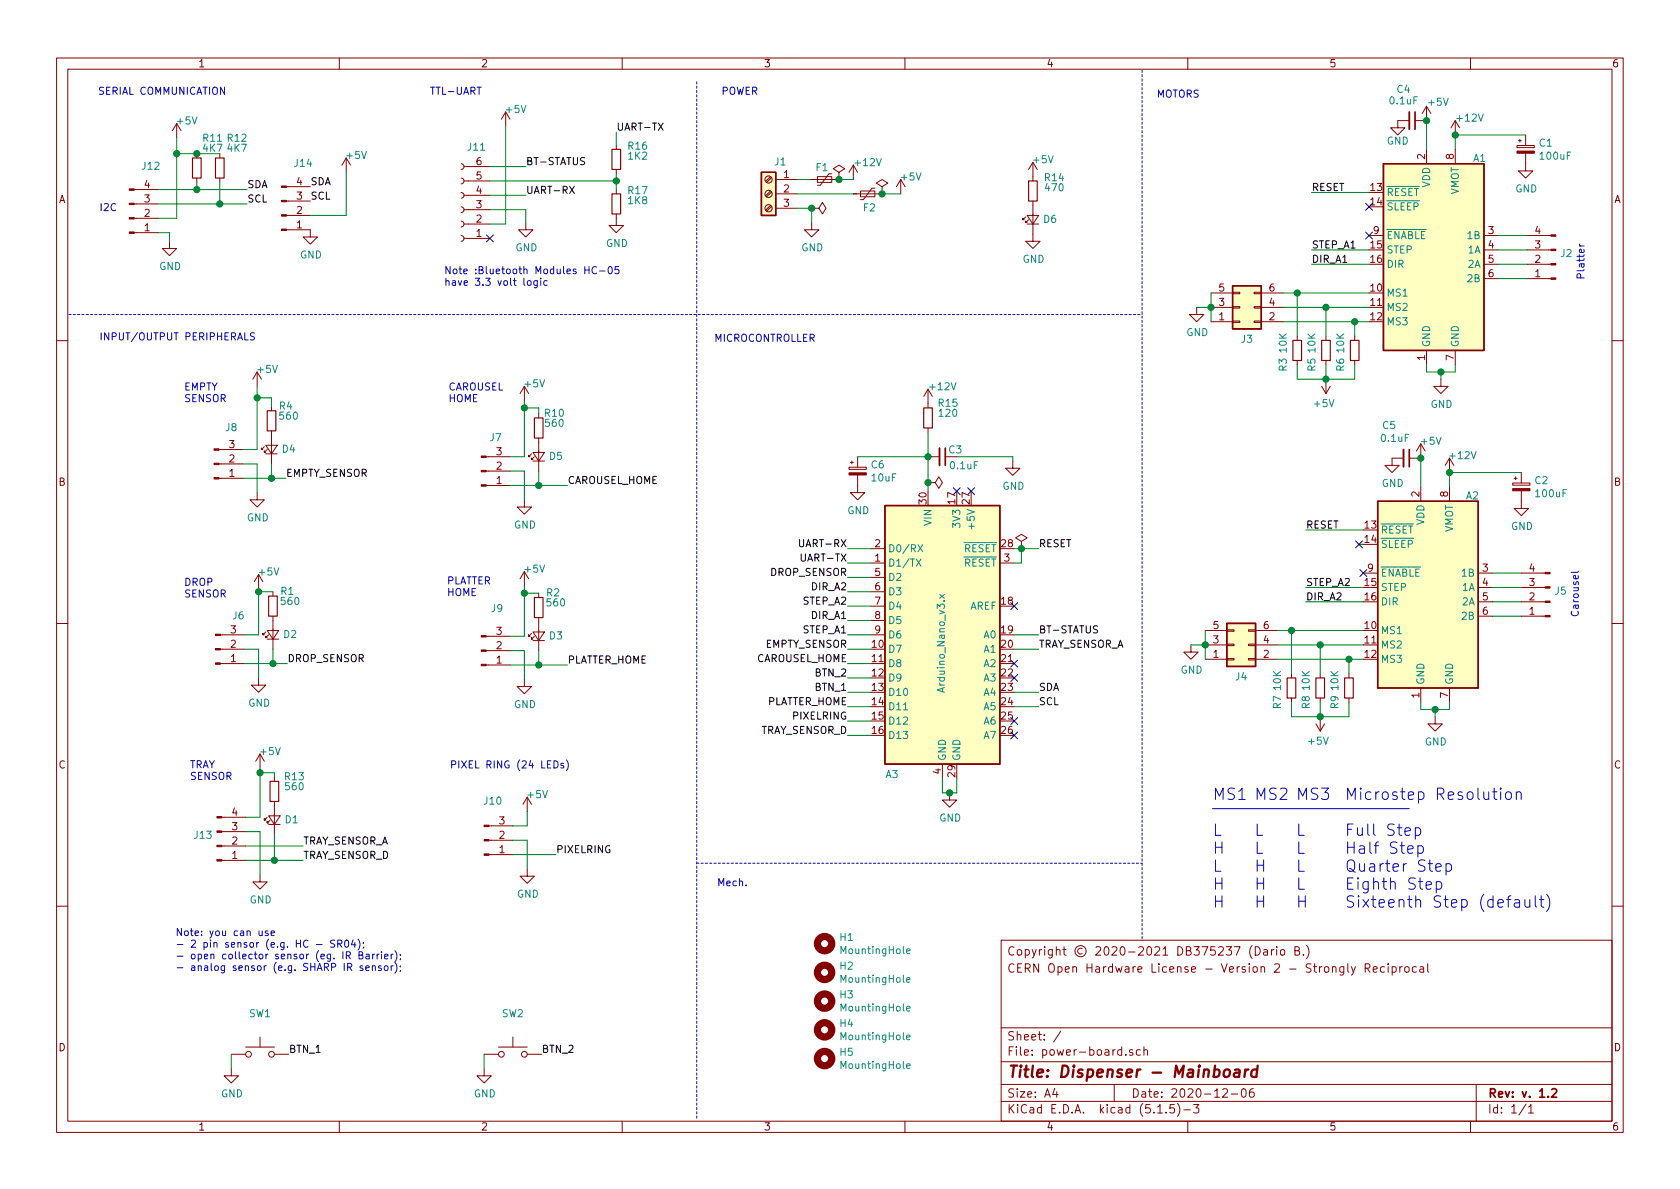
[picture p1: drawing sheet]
<svg xmlns="http://www.w3.org/2000/svg" width="297mm" height="210mm" viewBox="0 0 297 210" stroke-linecap="round" stroke-linejoin="round" font-family="sans-serif">
<defs><g id="words">
<g font-size="2.8" fill="#0000c2">
<text x="214.4" y="141.5">MS1 MS2 MS3</text>
<text x="237.7" y="141.5">Microstep Resolution</text>
<text x="214.4" y="147.8">L</text>
<text x="221.7" y="147.8">L</text>
<text x="229.1" y="147.8">L</text>
<text x="237.7" y="147.8">Full Step</text>
<text x="214.4" y="151">H</text>
<text x="214.4" y="154.2">L</text>
<text x="221.7" y="151">L</text>
<text x="221.7" y="154.2">H</text>
<text x="229.1" y="151">L</text>
<text x="229.1" y="154.2">L</text>
<text x="237.7" y="151">Half Step</text>
<text x="237.7" y="154.2">Quarter Step</text>
<text x="214.4" y="157.3">H</text>
<text x="214.4" y="160.5">H</text>
<text x="221.7" y="157.3">H</text>
<text x="221.7" y="160.5">H</text>
<text x="229.1" y="157.3">L</text>
<text x="229.1" y="160.5">H</text>
<text x="237.7" y="157.3">Eighth Step</text>
<text x="237.7" y="160.5">Sixteenth Step (default)</text>
</g>
<text font-size="2.8" fill="#840000" x="178" y="190.5">Title: Dispenser - Mainboard</text>
<g font-size="2.1" fill="#840000">
<text x="178" y="172">CERN Open Hardware License - Version 2 - Strongly Reciprocal</text>
<text x="178" y="169">Copyright © 2020-2021 DB375237 (Dario B.)</text>
<text x="178" y="184">Sheet: /</text>
<text x="178" y="186.7">File: power-board.sch</text>
<text x="178" y="196.9">KiCad E.D.A. kicad (5.1.5)-3</text>
<text x="178" y="194.1">Size: A4</text>
<text x="200" y="194.1">Date: 2020-12-06</text>
<text x="263" y="194.1">Rev: v. 1.2</text>
<text x="263" y="196.9">Id: 1/1</text>
</g>
<g font-size="1.8" fill="#840000">
<text x="35" y="11.9">1</text>
<text x="85" y="11.9">2</text>
<text x="135" y="11.9">3</text>
<text x="185" y="11.9">4</text>
<text x="235" y="11.9">5</text>
<text x="285" y="11.9">6</text>
<text x="84.2" y="29.2">6</text>
<text x="252" y="28.2" transform="rotate(-90 252 28.2)">2</text>
<text x="257" y="28.2" transform="rotate(-90 257 28.2)">8</text>
<text x="10.4" y="35.9">A</text>
<text x="25.6" y="35.8">3</text>
<text x="25.6" y="33.3">4</text>
<text x="52.5" y="35.3">3</text>
<text x="52.5" y="32.8">4</text>
<text x="84.2" y="34.3">4</text>
<text x="84.2" y="31.7">5</text>
<text x="138.6" y="31.5">1</text>
<text x="138.6" y="34">2</text>
<text x="242.4" y="33.8">13</text>
<text x="285.4" y="35.9">A</text>
<text x="25.6" y="40.9">1</text>
<text x="25.6" y="38.3">2</text>
<text x="52.5" y="40.4">1</text>
<text x="52.5" y="37.8">2</text>
<text x="84.2" y="41.9">1</text>
<text x="84.2" y="39.4">2</text>
<text x="84.2" y="36.8">3</text>
<text x="138.6" y="36.6">3</text>
<text x="242.4" y="36.3">14</text>
<text x="242.8" y="41.4">9</text>
<text x="263.2" y="41.4">3</text>
<text x="271.4" y="41.4">4</text>
<text x="242.4" y="43.9">15</text>
<text x="242.4" y="46.5">16</text>
<text x="263.2" y="43.9">4</text>
<text x="263.2" y="46.5">5</text>
<text x="271.4" y="46.5">2</text>
<text x="271.4" y="43.9">3</text>
<text x="215.5" y="51.6">5</text>
<text x="224.4" y="51.6">6</text>
<text x="242.4" y="51.6">10</text>
<text x="263.2" y="49">6</text>
<text x="271.4" y="49">1</text>
<text x="215.5" y="56.6">1</text>
<text x="215.5" y="54.1">3</text>
<text x="224.4" y="56.6">2</text>
<text x="224.4" y="54.1">4</text>
<text x="242.4" y="54.1">11</text>
<text x="242.4" y="56.6">12</text>
<text x="252" y="63.7" transform="rotate(-90 252 63.7)">1</text>
<text x="257" y="63.7" transform="rotate(-90 257 63.7)">7</text>
<text x="40.5" y="81.8">2</text>
<text x="40.5" y="79.2">3</text>
<text x="87.8" y="83.1">2</text>
<text x="87.8" y="80.5">3</text>
<text x="10.4" y="85.9">B</text>
<text x="40.5" y="84.3">1</text>
<text x="87.8" y="85.6">1</text>
<text x="163.8" y="89.1" transform="rotate(-90 163.8 89.1)">30</text>
<text x="168.9" y="89.1" transform="rotate(-90 168.9 89.1)">17</text>
<text x="171.4" y="89.1" transform="rotate(-90 171.4 89.1)">27</text>
<text x="251" y="87.9" transform="rotate(-90 251 87.9)">2</text>
<text x="256" y="87.9" transform="rotate(-90 256 87.9)">8</text>
<text x="285.4" y="85.9">B</text>
<text x="241.4" y="93.5">13</text>
<text x="154.7" y="99.3">1</text>
<text x="154.7" y="96.8">2</text>
<text x="154.7" y="101.8">5</text>
<text x="177.1" y="96.8">28</text>
<text x="177.6" y="99.3">3</text>
<text x="241.4" y="96">14</text>
<text x="241.8" y="101.1">9</text>
<text x="262.2" y="101.1">3</text>
<text x="270.4" y="101.1">4</text>
<text x="154.7" y="104.4">6</text>
<text x="154.7" y="106.9">7</text>
<text x="177.1" y="106.9">18</text>
<text x="241.4" y="103.6">15</text>
<text x="241.4" y="106.2">16</text>
<text x="262.2" y="103.6">4</text>
<text x="262.2" y="106.2">5</text>
<text x="270.4" y="106.2">2</text>
<text x="270.4" y="103.6">3</text>
<text x="40.8" y="112">3</text>
<text x="87.8" y="112.3">3</text>
<text x="154.7" y="109.5">8</text>
<text x="154.7" y="112">9</text>
<text x="177.1" y="112">19</text>
<text x="214.5" y="113.8">3</text>
<text x="214.5" y="111.2">5</text>
<text x="223.4" y="113.8">4</text>
<text x="223.4" y="111.2">6</text>
<text x="241.4" y="111.2">10</text>
<text x="241.4" y="113.8">11</text>
<text x="262.2" y="108.7">6</text>
<text x="270.4" y="108.7">1</text>
<text x="40.8" y="117.1">1</text>
<text x="40.8" y="114.5">2</text>
<text x="87.8" y="117.3">1</text>
<text x="87.8" y="114.8">2</text>
<text x="154.2" y="114.5">10</text>
<text x="154.2" y="117.1">11</text>
<text x="154.2" y="119.6">12</text>
<text x="177.1" y="114.5">20</text>
<text x="177.1" y="117.1">21</text>
<text x="177.1" y="119.6">22</text>
<text x="214.5" y="116.3">1</text>
<text x="223.4" y="116.3">2</text>
<text x="241.4" y="116.3">12</text>
<text x="154.2" y="122.2">13</text>
<text x="154.2" y="124.7">14</text>
<text x="177.1" y="122.2">23</text>
<text x="177.1" y="124.7">24</text>
<text x="251" y="123.4" transform="rotate(-90 251 123.4)">1</text>
<text x="256" y="123.4" transform="rotate(-90 256 123.4)">7</text>
<text x="154.2" y="127.2">15</text>
<text x="154.2" y="129.8">16</text>
<text x="177.1" y="127.2">25</text>
<text x="177.1" y="129.8">26</text>
<text x="10.4" y="135.9">C</text>
<text x="166.4" y="136.9" transform="rotate(-90 166.4 136.9)">4</text>
<text x="168.9" y="137.4" transform="rotate(-90 168.9 137.4)">29</text>
<text x="285.4" y="135.9">C</text>
<text x="41" y="149.3">2</text>
<text x="41" y="146.8">3</text>
<text x="41" y="144.3">4</text>
<text x="88.3" y="148.3">2</text>
<text x="88.3" y="145.8">3</text>
<text x="41" y="151.9">1</text>
<text x="88.3" y="150.9">1</text>
<text x="10.4" y="185.9">D</text>
<text x="285.4" y="185.9">D</text>
<text x="35" y="199.9">1</text>
<text x="85" y="199.9">2</text>
<text x="135" y="199.9">3</text>
<text x="185" y="199.9">4</text>
<text x="235" y="199.9">5</text>
<text x="285" y="199.9">6</text>
</g>
<g font-size="1.8" fill="#0000c2">
<text x="17.3" y="16.8">SERIAL COMMUNICATION</text>
<text x="75.9" y="16.8">TTL-UART</text>
<text x="127.5" y="16.8">POWER</text>
<text x="204.5" y="17.3">MOTORS</text>
<text x="17.5" y="37.3">I2C</text>
<text x="78.5" y="48.5">Note :Bluetooth Modules HC-05</text>
<text x="78.5" y="50.5">have 3.3 volt logic</text>
<text x="280.2" y="49.5" transform="rotate(-90 280.2 49.5)">Platter</text>
<text x="17.5" y="60.2">INPUT/OUTPUT PERIPHERALS</text>
<text x="126.2" y="60.4">MICROCONTROLLER</text>
<text x="32.5" y="69.1">EMPTY</text>
<text x="32.5" y="71.1">SENSOR</text>
<text x="79.2" y="69.1">CAROUSEL</text>
<text x="79.2" y="71.1">HOME</text>
<text x="32.5" y="103.6">DROP</text>
<text x="32.5" y="105.7">SENSOR</text>
<text x="79" y="103.3">PLATTER</text>
<text x="79" y="105.4">HOME</text>
<text x="279.1" y="109.2" transform="rotate(-90 279.1 109.2)">Carousel</text>
<text x="33.5" y="135.9">TRAY</text>
<text x="33.5" y="137.9">SENSOR</text>
<text x="79.5" y="135.9">PIXEL RING (24 LEDs)</text>
<text x="126.7" y="156.7">Mech.</text>
<text x="31" y="165.5">Note: you can use</text>
<text x="31" y="167.6">- 2 pin sensor (e.g. HC - SR04);</text>
<text x="31" y="169.6">- open collector sensor (eg. IR Barrier);</text>
<text x="31" y="171.7">- analog sensor (e.g. SHARP IR sensor);</text>
</g>
<g font-size="1.8" fill="#008484">
<text x="247" y="16.4">C4</text>
<text x="31.4" y="22">+5V</text>
<text x="89.6" y="20">+5V</text>
<text x="245.8" y="18.5">0.1uF</text>
<text x="252.7" y="18.7">+5V</text>
<text x="257.8" y="21.5">+12V</text>
<text x="36" y="25.1">R11 R12</text>
<text x="36" y="26.8">4K7</text>
<text x="40.3" y="26.8">4K7</text>
<text x="52.1" y="29.5">J14</text>
<text x="61.4" y="28.1">+5V</text>
<text x="82.8" y="26.6">J11</text>
<text x="111.1" y="26.5">R16</text>
<text x="111.1" y="28.2">1K2</text>
<text x="137" y="29.3">J1</text>
<text x="151.3" y="29.4">+12V</text>
<text x="182.8" y="28.9">+5V</text>
<text x="245.2" y="25.6">GND</text>
<text x="260.5" y="28.6">A1</text>
<text x="272.2" y="25.9">C1</text>
<text x="272.4" y="28.2">100uF</text>
<text x="25.2" y="30">J12</text>
<text x="111.1" y="34.3">R17</text>
<text x="144.3" y="30.3">F1</text>
<text x="159.4" y="31.9">+5V</text>
<text x="184.8" y="32">R14</text>
<text x="184.9" y="33.8">470</text>
<text x="245.1" y="34.7">RESET</text>
<text x="252.9" y="33.2" transform="rotate(-90 252.9 33.2)">VDD</text>
<text x="257.9" y="34.6" transform="rotate(-90 257.9 34.6)">VMOT</text>
<text x="267.9" y="34">GND</text>
<text x="111.1" y="36.1">1K8</text>
<text x="152.7" y="37.4">F2</text>
<text x="184.6" y="39.4">D6</text>
<text x="245.1" y="37.2">SLEEP</text>
<text x="28.1" y="47.7">GND</text>
<text x="53" y="45.7">GND</text>
<text x="91.1" y="44.4">GND</text>
<text x="107.1" y="43.7">GND</text>
<text x="141.7" y="44.4">GND</text>
<text x="180.8" y="46.5">GND</text>
<text x="245.1" y="44.8">STEP</text>
<text x="245.1" y="47.4">DIR</text>
<text x="245.1" y="42.3">ENABLE</text>
<text x="259.6" y="42.3">1B</text>
<text x="259.6" y="44.8">1A</text>
<text x="259.6" y="47.4">2A</text>
<text x="276" y="45.5">J2</text>
<text x="245.1" y="52.4">MS1</text>
<text x="259.6" y="49.9">2B</text>
<text x="209.8" y="59.4">GND</text>
<text x="245.1" y="55">MS2</text>
<text x="245.1" y="57.5">MS3</text>
<text x="45.6" y="66">+5V</text>
<text x="219.5" y="60.6">J3</text>
<text x="227.5" y="65.6" transform="rotate(-90 227.5 65.6)">R3</text>
<text x="227.5" y="62.3" transform="rotate(-90 227.5 62.3)">10K</text>
<text x="232.6" y="65.6" transform="rotate(-90 232.6 65.6)">R5</text>
<text x="232.6" y="62.3" transform="rotate(-90 232.6 62.3)">10K</text>
<text x="237.7" y="65.6" transform="rotate(-90 237.7 65.6)">R6</text>
<text x="237.7" y="62.3" transform="rotate(-90 237.7 62.3)">10K</text>
<text x="252.9" y="61.5" transform="rotate(-90 252.9 61.5)">GND</text>
<text x="257.9" y="61.5" transform="rotate(-90 257.9 61.5)">GND</text>
<text x="92.9" y="68.5">+5V</text>
<text x="164.5" y="69">+12V</text>
<text x="166" y="71.9">R15</text>
<text x="39.9" y="76.2">J8</text>
<text x="49.4" y="72.4">R4</text>
<text x="49.6" y="74.2">560</text>
<text x="96.4" y="73.7">R10</text>
<text x="96.5" y="75.5">560</text>
<text x="166.1" y="73.7">120</text>
<text x="232.5" y="72">+5V</text>
<text x="244.5" y="75.9">C5</text>
<text x="252.9" y="72.1">GND</text>
<text x="49.9" y="80.1">D4</text>
<text x="86.7" y="78">J7</text>
<text x="97.2" y="81.3">D5</text>
<text x="154.1" y="82.8">C6</text>
<text x="167.8" y="80.2">C3</text>
<text x="168.1" y="83">0.1uF</text>
<text x="244.3" y="78.2">0.1uF</text>
<text x="251.4" y="78.7">+5V</text>
<text x="256.5" y="81.2">+12V</text>
<text x="154.2" y="85.1">10uF</text>
<text x="177.2" y="86.6">GND</text>
<text x="244.3" y="86.1">GND</text>
<text x="259.2" y="88.3">A2</text>
<text x="271.4" y="85.6">C2</text>
<text x="271.7" y="87.9">100uF</text>
<text x="43.6" y="92.2">GND</text>
<text x="90.9" y="93.5">GND</text>
<text x="149.8" y="90.9">GND</text>
<text x="164.7" y="92.9" transform="rotate(-90 164.7 92.9)">VIN</text>
<text x="169.8" y="93.1" transform="rotate(-90 169.8 93.1)">3V3</text>
<text x="172.3" y="93.1" transform="rotate(-90 172.3 93.1)">+5V</text>
<text x="244.1" y="94.4">RESET</text>
<text x="251.8" y="92.9" transform="rotate(-90 251.8 92.9)">VDD</text>
<text x="256.9" y="94.3" transform="rotate(-90 256.9 94.3)">VMOT</text>
<text x="267.2" y="93.7">GND</text>
<text x="45.9" y="101.8">+5V</text>
<text x="92.9" y="101.3">+5V</text>
<text x="157" y="100.2">D1/TX</text>
<text x="157" y="97.7">D0/RX</text>
<text x="170.4" y="97.7">RESET</text>
<text x="170.4" y="100.2">RESET</text>
<text x="244.1" y="96.9">SLEEP</text>
<text x="244.1" y="102">ENABLE</text>
<text x="258.6" y="102">1B</text>
<text x="49.7" y="105.2">R1</text>
<text x="49.8" y="107">560</text>
<text x="96.7" y="105.5">R2</text>
<text x="96.8" y="107.2">560</text>
<text x="157" y="102.7">D2</text>
<text x="157" y="105.3">D3</text>
<text x="157" y="107.8">D4</text>
<text x="171.4" y="107.8">AREF</text>
<text x="244.1" y="104.5">STEP</text>
<text x="244.1" y="107.1">DIR</text>
<text x="258.6" y="104.5">1A</text>
<text x="258.6" y="107.1">2A</text>
<text x="275" y="105.2">J5</text>
<text x="41.2" y="109.5">J6</text>
<text x="50.2" y="112.8">D2</text>
<text x="86.9" y="108.2">J9</text>
<text x="97.2" y="113.1">D3</text>
<text x="157" y="110.4">D5</text>
<text x="157" y="112.9">D6</text>
<text x="174" y="112.9">A0</text>
<text x="244.1" y="112.1">MS1</text>
<text x="258.6" y="109.6">2B</text>
<text x="157" y="115.4">D7</text>
<text x="157" y="118">D8</text>
<text x="174" y="115.4">A1</text>
<text x="174" y="118">A2</text>
<text x="208.7" y="119.1">GND</text>
<text x="244.1" y="114.7">MS2</text>
<text x="244.1" y="117.2">MS3</text>
<text x="43.9" y="125">GND</text>
<text x="90.9" y="125.2">GND</text>
<text x="157" y="120.5">D9</text>
<text x="157" y="123.1">D10</text>
<text x="157" y="125.6">D11</text>
<text x="167.1" y="122.1" transform="rotate(-90 167.1 122.1)">Arduino_Nano_v3.x</text>
<text x="174" y="120.5">A3</text>
<text x="174" y="123.1">A4</text>
<text x="174" y="125.6">A5</text>
<text x="218.5" y="120.3">J4</text>
<text x="226.5" y="125.3" transform="rotate(-90 226.5 125.3)">R7</text>
<text x="226.5" y="122" transform="rotate(-90 226.5 122)">10K</text>
<text x="231.6" y="125.3" transform="rotate(-90 231.6 125.3)">R8</text>
<text x="231.6" y="122" transform="rotate(-90 231.6 122)">10K</text>
<text x="236.7" y="125.3" transform="rotate(-90 236.7 125.3)">R9</text>
<text x="236.7" y="122" transform="rotate(-90 236.7 122)">10K</text>
<text x="251.8" y="121.2" transform="rotate(-90 251.8 121.2)">GND</text>
<text x="256.9" y="121.2" transform="rotate(-90 256.9 121.2)">GND</text>
<text x="157" y="128.1">D12</text>
<text x="157" y="130.7">D13</text>
<text x="174" y="128.1">A6</text>
<text x="174" y="130.7">A7</text>
<text x="231.4" y="131.7">+5V</text>
<text x="251.9" y="131.8">GND</text>
<text x="46.2" y="133.5">+5V</text>
<text x="50.4" y="138">R13</text>
<text x="156.6" y="137.6">A3</text>
<text x="167.3" y="134.6" transform="rotate(-90 167.3 134.6)">GND</text>
<text x="169.8" y="134.6" transform="rotate(-90 169.8 134.6)">GND</text>
<text x="50.6" y="139.7">560</text>
<text x="85.6" y="142.3">J10</text>
<text x="93.4" y="141.1">+5V</text>
<text x="34.4" y="148.3">J13</text>
<text x="50.4" y="145.6">D1</text>
<text x="166.1" y="145.3">GND</text>
<text x="44.1" y="159.8">GND</text>
<text x="91.4" y="158.7">GND</text>
<text x="148.6" y="166.4">H1</text>
<text x="148.6" y="171.5">H2</text>
<text x="148.9" y="168.7">MountingHole</text>
<text x="148.9" y="173.8">MountingHole</text>
<text x="44.1" y="179.9">SW1</text>
<text x="88.8" y="179.9">SW2</text>
<text x="148.6" y="176.5">H3</text>
<text x="148.9" y="178.9">MountingHole</text>
<text x="148.6" y="181.6">H4</text>
<text x="148.9" y="183.9">MountingHole</text>
<text x="148.6" y="186.7">H5</text>
<text x="148.9" y="189">MountingHole</text>
<text x="39.1" y="194.1">GND</text>
<text x="83.8" y="194.1">GND</text>
</g>
<g font-size="1.8">
<text x="109" y="23.1">UART-TX</text>
<text x="93" y="29.2">BT-STATUS</text>
<text x="43.7" y="35.8">SCL</text>
<text x="43.7" y="33.3">SDA</text>
<text x="54.9" y="32.8">SDA</text>
<text x="54.9" y="35.3">SCL</text>
<text x="93" y="34.3">UART-RX</text>
<text x="231.9" y="33.8">RESET</text>
<text x="231.9" y="43.9">STEP_A1</text>
<text x="231.9" y="46.5">DIR_A1</text>
<text x="50.5" y="84.3">EMPTY_SENSOR</text>
<text x="100.3" y="85.6">CAROUSEL_HOME</text>
<text x="230.9" y="93.5">RESET</text>
<text x="136.3" y="101.8">DROP_SENSOR</text>
<text x="141.9" y="96.8">UART-RX</text>
<text x="142.1" y="99.3">UART-TX</text>
<text x="183.6" y="96.8">RESET</text>
<text x="142" y="106.9">STEP_A2</text>
<text x="143.6" y="104.4">DIR_A2</text>
<text x="230.9" y="103.6">STEP_A2</text>
<text x="230.9" y="106.2">DIR_A2</text>
<text x="142" y="112">STEP_A1</text>
<text x="143.6" y="109.5">DIR_A1</text>
<text x="183.6" y="112">BT-STATUS</text>
<text x="50.8" y="117.1">DROP_SENSOR</text>
<text x="100.3" y="117.3">PLATTER_HOME</text>
<text x="133.7" y="117.1">CAROUSEL_HOME</text>
<text x="135.3" y="114.5">EMPTY_SENSOR</text>
<text x="144.2" y="119.6">BTN_2</text>
<text x="183.6" y="114.5">TRAY_SENSOR_A</text>
<text x="135.4" y="124.7">PLATTER_HOME</text>
<text x="144.2" y="122.2">BTN_1</text>
<text x="183.6" y="124.7">SCL</text>
<text x="183.6" y="122.2">SDA</text>
<text x="134.3" y="129.8">TRAY_SENSOR_D</text>
<text x="140.3" y="127.2">PIXELRING</text>
<text x="53.6" y="149.3">TRAY_SENSOR_A</text>
<text x="53.6" y="151.9">TRAY_SENSOR_D</text>
<text x="98.3" y="150.9">PIXELRING</text>
<text x="51.1" y="186.2">BTN_1</text>
<text x="95.8" y="186.2">BTN_2</text>
</g>
</g></defs>
<g fill="none" stroke="#840000" stroke-width=".18">
<path d="M10 10.3h277v189.9h-277zM12 12.2h273v186.1h-273zM60 10.3v1.9M89.4 19.8l-.8 1.3M89.4 19.8v2.5M89.4 19.8l.8 1.3M110 10.3v1.9M160 10.3v1.9M210 10.3v1.9M252.2 18.8v2.5h-2M252.2 18.8l-.7 1.3M252.2 18.8l.8 1.3"/>
<path d="M260 10.3v1.9M23.7 33.5h4.2M23.7 36.1h4.2M23.7 38.6h4.2M31.2 21.8l-.7 1.3M31.2 21.8v2.6M31.2 21.8l.8 1.3M34.8 27.2v.7M34.8 31.5v.8M38.9 27.2v.7M38.9 31.5v.8M50.6 33h4.3"/>
<path d="M50.6 35.6h4.3M50.6 38.1h4.3M61.2 27.9l-.7 1.3M61.2 27.9v2.6M61.2 27.9l.8 1.3M81.5 29l.4 .1 .1 .3-.1 .4-.4 .2M81.5 31.5l.4 .1 .1 .3-.1 .4-.4 .2M81.5 34l.4 .2 .1 .2-.1 .5-.4 .1M81.5 36.6l.4 .1 .1 .3-.1 .4-.4 .2M81.5 39.1l.4 .1 .1 .3-.1 .4-.4 .2M82 29.5h4.6M82 32h4.6"/>
<path d="M82 34.5h4.6M82 37.1h4.6M82 39.6h4.6M93 39.4v1.2h1.2l-1.2 1.3-1.3-1.3h1.3M109 37.8v2.1h1.2l-1.2 1.2-1.3-1.2h1.3M109 25.6v.8M109 30v.7M109 33.5v.8M136.2 36.3l-.8 .9M136.2 33.8l-.8 .8M136.2 31.2l-.8 .9M136.4 36.5l-.8 .8"/>
<path d="M136.4 34l-.8 .8M136.4 31.4l-.8 .9M137.2 34.3h3.8M137.2 31.7h3.8M137.2 36.8h3.8M143.3 31.7h5M143.5 36.8h1.3l.6-1 .6 1-.6 1-.6-1M143.5 36.8h.1M143.5 39.4v1.2h1.3l-1.3 1.3-1.3-1.3h1.3M144.5 31.2h2.6v1.1h-2.6zM147.1 30.7h-.5l-1.6 2.1h-.5M148.3 30.5l1.1-.7-1.1-.6-1 .6 1 .7v1.2"/>
<path d="M148.3 31.7h.1M150.9 34.3h5.1M150.9 29.2l-.8 1.3M150.9 29.2v2.5M150.9 29.2l.7 1.3M152.1 33.8h2.6v1h-2.6zM154.7 33.3h-.5l-1.5 2h-.6M156 33l1-.6-1-.7-1.1 .7 1.1 .6v1.3M156 34.3h.1M159.3 31.7l-.8 1.3M159.3 31.7v2.6M159.3 31.7l.7 1.3"/>
<path d="M181.4 38.3l-.6 .6v-.3v.3h.3M181.6 38.1h2l-1 1.5zM181.6 39.6h2M181.9 38.9l-.5 .5v-.3v.3h.2M182.6 35.6v7.1h1.3l-1.3 1.2-1.2-1.2h1.2M182.6 28.7v3.3M182.6 28.7l-.7 1.3M182.6 28.7l.8 1.3M249.2 21.3h-2.1v1.3h1.3l-1.3 1.3-1.2-1.3h1.2M252.2 26.4v2.6M257.3 21.3v2.6M257.3 26.4v2.6"/>
<path d="M257.3 21.3l-.8 1.3M257.3 21.3l.8 1.3M268.2 25.7h3.1v.4h-3.1zM268.5 24.9h.5M268.7 24.6v.5M269.7 27.1v3.1h1.3l-1.3 1.3-1.2-1.3h1.2M269.7 23.9v1.8M23.7 41.1h4.2M30 42.7v1.2h1.2l-1.2 1.3-1.3-1.3h1.3M50.6 40.6h4.3v1.3h1.2l-1.2 1.3-1.3-1.3h1.3M81.5 41.7l.4 .1 .1 .3-.1 .4-.4 .2M82 42.2h4.6"/>
<path d="M211.6 54.4v1.2h1.3l-1.3 1.3-1.3-1.3h1.3M214.1 56.9h3.8M214.1 54.4h3.8M214.1 51.8h3.8M217.9 51.7h1.3v.2h-1.3zM217.9 56.8h1.3v.2h-1.3zM217.9 54.2h1.3v.3h-1.3zM221.7 51.7h1.3v.2h-1.3zM221.7 56.8h1.3v.2h-1.3zM221.7 54.2h1.3v.3h-1.3zM223 56.9h3.8M223 54.4h3.8"/>
<path d="M223 51.8h3.8M229.4 59.4v.8M234.4 59.4v.8M239.5 59.4v.8M242.1 41.7h2.5M262.4 41.7h2.5M262.4 44.2h2.5M262.4 46.7h2.5M262.4 49.3h2.5M270 41.7h4.2M270 44.2h4.2M270 46.7h4.2"/>
<path d="M270 49.3h4.2M10 60.2h2M38.7 79.5h4.2M45.5 65.8l-.8 1.3M45.5 65.8v2.5M45.5 65.8l.7 1.3M46.7 79l-.5 .5v-.3v.3h.3M47 78.7h2l-1 1.6zM47.2 79.5l-.5 .5v-.2v.2h.3M48 71.9v.7M48 76.2v5.8M92.7 68.3v2.6"/>
<path d="M92.7 68.3l-.8 1.3M92.7 68.3l.8 1.3M95.2 73.1v.8M95.2 77.5v5.8M164.1 68.8l-.8 1.3M164.1 68.8v3.3M164.1 75.7v.7M164.1 68.8l.7 1.3M229.4 63.7v.8M233.7 68.3l.7 1.3M234.4 63.7v.8M234.4 67.1v2.5"/>
<path d="M235.2 68.3l-.8 1.3M239.5 63.7v.8M251.2 78.5v2.5h-2M251.2 78.5l-.8 1.3M251.2 78.5l.8 1.3M252.2 62v2.5M254.8 67.1v1.2h1.2l-1.2 1.3-1.3-1.3h1.3M257.3 62v2.5M285 60.2h2M38.7 82h4.2M38.7 84.6h4.2M45.5 87.1v1.3h1.2l-1.2 1.3-1.3-1.3h1.3"/>
<path d="M47 80.3h2M86 80.8h4.2M86 83.3h4.2M86 85.8h4.2M92.7 88.4v1.3h1.3l-1.3 1.2-1.3-1.2h1.3M94 80.3l-.5 .5v-.3v.3h.2M94.2 80h2.1l-1.1 1.5zM94.2 81.5h2.1M94.5 80.8l-.5 .5v-.3v.3h.2M150.1 82.6h3.1v.4h-3.1zM150.4 81.8h.5M150.6 81.5v.5"/>
<path d="M151.6 84v3.1h1.3l-1.3 1.3-1.2-1.3h1.2M151.6 80.8v1.8M153.9 99.6h2.6M153.9 97h2.6M164.1 85.3h1.3l.6-1 .6 1-.6 1.1-.6-1.1M164.1 85.3h.1M164.1 80.8h2M167.1 80.8h2.1M176.8 99.6h2.5M179.1 81.5v1.3h1.2l-1.2 1.3-1.3-1.3h1.3M180.6 95.8l1-.7-1-.6-1 .6 1 .7v1.2M180.6 97h.1"/>
<path d="M248.2 81h-2.1v1.3h1.3l-1.3 1.3-1.2-1.3h1.2M251.2 86.1v2.5M256.3 81v2.6M256.3 86.1v2.5M256.3 81l-.8 1.3M256.3 81l.7 1.3M267.5 85.4h3v.4h-3zM267.7 84.6h.5M268 84.3v.5M269 86.8v3.1h1.3l-1.3 1.3-1.3-1.3h1.3M269 83.6v1.8M10 110.3h2"/>
<path d="M39 112.3h4.2M39 114.8h4.2M39 117.3h4.2M45.7 119.9v1.3h1.3l-1.3 1.2-1.3-1.2h1.3M45.7 101.6l-.7 1.3M45.7 101.6v2.5M45.7 101.6l.8 1.3M47 111.8l-.5 .5v-.3v.3h.2M47.2 111.5h2.1l-1 1.5zM47.2 113h2.1M47.5 112.3l-.5 .5v-.3v.3h.2M48.3 104.6v.8"/>
<path d="M48.3 109v5.8M86 112.5h4.2M86 115.1h4.2M86 117.6h4.2M92.7 101.1l-.8 1.3M92.7 101.1v2.5M92.7 101.1l.8 1.3M94 112l-.5 .5v-.2v.2h.2M94.2 111.8h2.1l-1.1 1.5zM94.2 113.3h2.1M94.5 112.5l-.5 .5v-.2v.2h.2M95.2 104.9v.8"/>
<path d="M95.2 109.2v5.9M153.9 112.3h2.6M153.9 102.1h2.6M153.9 104.6h2.6M153.9 107.2h2.6M153.9 109.7h2.6M210.6 114v1.3h1.2l-1.2 1.3-1.3-1.3h1.3M213.1 116.6h3.8M213.1 114h3.8M213.1 111.5h3.8M216.9 111.4h1.3v.2h-1.3zM216.9 116.5h1.3v.2h-1.3z"/>
<path d="M216.9 113.9h1.3v.3h-1.3zM220.7 111.4h1.3v.2h-1.3zM220.7 116.5h1.3v.2h-1.3zM220.7 113.9h1.3v.3h-1.3zM222 116.6h3.8M222 114h3.8M222 111.5h3.8M228.3 119.1v.8M233.4 119.1v.8M238.5 119.1v.8M241 101.3h2.6M261.4 101.3h2.5"/>
<path d="M261.4 103.9h2.5M261.4 106.4h2.5M261.4 109h2.5M269 101.3h4.2M269 103.9h4.2M269 106.4h4.2M269 109h4.2M285 110.3h2M46 133.3l-.8 1.3M46 133.3v2.6M46 133.3l.7 1.3M48.5 137.4v.8"/>
<path d="M92.7 120.1v1.3h1.3l-1.3 1.3-1.3-1.3h1.3M166.6 135.1v2.6M228.3 123.4v.8M232.7 128l.7 1.3M233.4 123.4v.8M233.4 126.7v2.6M234.2 128l-.8 1.3M238.5 123.4v.8M251.2 121.7v2.5M253.7 126.7v1.3h1.3l-1.3 1.3-1.2-1.3h1.2M256.3 121.7v2.5M39.2 144.5h4.2"/>
<path d="M39.2 147.1h4.2M39.2 149.6h4.2M39.2 152.1h4.2M46 154.7v1.3h1.2l-1.2 1.2-1.3-1.2h1.3M47.2 144.5l-.5 .5v-.2v.2h.3M47.5 144.3h2l-1 1.5zM47.5 145.8h2M47.8 145l-.6 .5v-.2v.2h.3M48.5 141.7v5.9M86.5 146h4.2M86.5 148.6h4.2M86.5 151.1h4.2"/>
<path d="M93.2 153.7v1.2h1.3l-1.3 1.3-1.3-1.3h1.3M93.2 141l-.7 1.2M93.2 141v2.5M93.2 141l.8 1.2M167.9 140.2v1.3h1.3l-1.3 1.2-1.3-1.2h1.3M10 160.2h2M177 166.3h108v32h-108zM221.4 167.2a1.71 1.71 0 0 0 0 2.3M221.9 167.4a.76 .76 0 0 1 .9 .8 .76 .76 0 0 1-.9 .7zM223.4 168h.6l.1 .9M224.1 168.3h-.5l-.2 .2v.3l.2 .1 .5-.1M224.8 167.9v1"/>
<path d="M225.2 167.9l-.3 .1-.1 .2M225.7 167.4v.2M225.7 167.9v1M226.4 168l.3-.1 .4 .1v.8l-.2 .1-.5-.1zM229 168.1l.7-.1v-.4l-.3-.2h-.4v1.5h.5l.2-.1 .1-.4-.1-.2-.3-.1M230.5 168.8v.1M231 167.2a1.71 1.71 0 0 1 0 2.3M238.3 170.4v1.3l.2 .2M238.9 170.9l.4 1M239.6 170.9l-.5 1.4-.2 .1M241.4 171.2l.7-.1 .1-.2-.1-.4-.7-.1v1.5M241.7 171.2l.5 .7"/>
<path d="M242.8 171.4l.7-.1-.1-.3-.4-.1-.2 .2 .1 .8h.5M244.8 171l-.4-.1-.3 .3v.6l.3 .1h.4M245.4 170.4v.2M245.4 170.9v1M246.2 171l.4-.1 .3 .3-.1 .6-.2 .1h-.4M246.2 170.9v1.5M247.5 170.9v1M247.9 170.9l-.4 .3M248.4 171.1l.2-.2 .5 .2v.7l-.2 .1-.5-.1zM250.4 171l-.4-.1-.3 .3 .1 .6 .2 .1h.4M251.1 171h.5l.1 .9M251.7 171.3l-.5 .1a.29 .29 0 0 0-.2 .2 .29 .29 0 0 0 .2 .3h.5"/>
<path d="M252.4 170.4v1.3l.2 .2M285 160.2h2M40.9 189v1.2h1.3l-1.3 1.3-1.3-1.3h1.3M40.9 186.4h2.5M43.4 185.2h5.1M46 183.4v1.8M48.5 186.4h2.6M60 198.3v1.9M85.6 189v1.2h1.3l-1.3 1.3-1.3-1.3h1.3M85.6 186.4h2.5M88.1 185.2h5.1M90.7 183.4v1.8"/>
<path d="M93.2 186.4h2.6M110 198.3v1.9M160 198.3v1.9M177 194.8h108M177 191.8h108M177 187.8h108M177 181.8h108M186.5 192.5l-.4 1h1M186.8 193v1M187.6 182.3l-1.3 2M197 191.8v3M199.1 186.5v.1"/>
<path d="M200.3 185.7l-.4-.1-.2 .2 .1 .2 .5 .2v.3h-.6M201.6 185.7l-.4-.1-.3 .3 .1 .6 .2 .1 .4-.1M202.3 185.7l.2-.1 .3 .1 .1 .9M202.3 185.1v1.5M204.7 196.8h.8M206.2 196.7v.1M207.6 195.3h-.7l-.1 .7 .2-.1 .5 .1 .2 .2-.1 .5-.2 .1-.6-.1M208.2 195.1a1.71 1.71 0 0 1 0 2.3M209.3 196.3h1.2M210 198.3v1.9M211 195.3h1l-.5 .6 .4 .1v.7l-.2 .1-.7-.1M216.2 192.7l.2-.2h.4l.2 .5-.9 1h.9"/>
<path d="M217.7 193.5h1.1M219.6 192.7l.4-.2a.94 .94 0 0 1 0 1.5 .82 .82 0 0 1-.4-1.3zM221.6 192.5a.59 .59 0 0 0-.7 .7l.1 .7 .2 .1 .5-.1 .1-.5-.2-.2-.4-.1-.3 .3M260 198.3v1.9M261 191.8v6.5M269.8 195.2l-1.2 2M270.3 195.8l.4-.5v1.5M270.3 196.8h.8"/>
<circle cx="135.9" cy="31.7" r=".63"/>
<circle cx="135.9" cy="36.8" r=".63"/>
<circle cx="135.9" cy="34.3" r=".63"/>
<circle cx="43.9" cy="186.4" r=".51"/>
<circle cx="48" cy="186.4" r=".51"/>
<circle cx="88.6" cy="186.4" r=".51"/>
<circle cx="92.7" cy="186.4" r=".51"/>
</g>
<path d="M250.2 19.8v3.1M167.1 79.2v3.1M249.2 79.5v3M274.4 192.7l.2-.2h.4l.2 .5-.9 1h.9" fill="none" stroke="#840000" stroke-width=".3"/>
<path d="M216.6 189.2a.53 .53 0 0 1 .9 .3l-.1 .6a.56 .56 0 0 1-.5 .4 .56 .56 0 0 1-.6-.4l.1-.6zM218.4 189.2h.7v1.2M219.2 189.6l-.7 .1a.4 .4 0 0 0-.4 .3 .4 .4 0 0 0 .3 .4l.7-.1M220.2 189.1l-.2 1.3M220.8 189.1a.54 .54 0 0 0-.7 .4M222.3 189.2a.68 .68 0 0 0-1 .3l-.1 .6 .2 .2 .2 .1 .5-.1M222.4 188.4l-.3 2" fill="none" stroke="#840000" stroke-width=".41"/>
<g fill="#840000" stroke="#840000" stroke-width=".18">
<path d="M150.1 83.6h3.1v.4h-3.1z"/>
<path d="M274.2 41.5h.9v.3h-.9z"/>
<path d="M274.2 44.1h.9v.2h-.9z"/>
<path d="M274.2 46.6h.9v.3h-.9z"/>
<path d="M274.2 49.1h.9v.3h-.9z"/>
<path d="M268.2 26.7h3.1v.4h-3.1z"/>
<path d="M273.2 101.2h.9v.3h-.9z"/>
<path d="M273.2 103.8h.9v.2h-.9z"/>
<path d="M273.2 106.3h.9v.2h-.9z"/>
<path d="M273.2 108.8h.9v.3h-.9z"/>
<path d="M22.9 33.4h.8v.2h-.8z"/>
<path d="M22.9 35.9h.8v.3h-.8z"/>
<path d="M22.9 38.5h.8v.2h-.8z"/>
<path d="M22.9 41h.8v.3h-.8z"/>
<path d="M85.6 145.9h.9v.3h-.9z"/>
<path d="M85.6 148.5h.9v.2h-.9z"/>
<path d="M85.6 151h.9v.3h-.9z"/>
<path d="M37.8 79.4h.9v.2h-.9z"/>
<path d="M37.8 81.9h.9v.3h-.9z"/>
<path d="M37.8 84.4h.9v.3h-.9z"/>
<path d="M85.1 112.4h.9v.2h-.9z"/>
<path d="M85.1 114.9h.9v.3h-.9z"/>
<path d="M85.1 117.5h.9v.2h-.9z"/>
<path d="M38.1 112.1h.9v.3h-.9z"/>
<path d="M38.1 114.7h.9v.2h-.9z"/>
<path d="M38.1 117.2h.9v.3h-.9z"/>
<path d="M85.1 80.6h.9v.3h-.9z"/>
<path d="M85.1 83.2h.9v.2h-.9z"/>
<path d="M85.1 85.7h.9v.3h-.9z"/>
<path d="M49.8 32.9h.8v.2h-.8z"/>
<path d="M49.8 35.4h.8v.3h-.8z"/>
<path d="M49.8 38h.8v.2h-.8z"/>
<path d="M49.8 40.5h.8v.3h-.8z"/>
<path d="M38.4 144.4h.8v.2h-.8z"/>
<path d="M38.4 146.9h.8v.3h-.8z"/>
<path d="M38.4 149.5h.8v.2h-.8z"/>
<path d="M38.4 152h.8v.3h-.8z"/>
<path d="M267.5 86.4h3v.4h-3z"/>
</g>
<path d="M249.2 19.8v3.1M166.1 79.2v3.1M248.2 79.5v3" fill="none" stroke="#840000" stroke-width=".33"/>
<g fill="none" stroke="#840000" stroke-width=".2">
<path d="M34 27.9h1.6v3.6h-1.6zM38.1 27.9h1.5v3.6h-1.5zM108.2 34.3h1.5v3.5h-1.5zM108.2 26.4h1.5v3.6h-1.5zM181.9 32h1.5v3.6h-1.5zM47.2 72.6h1.6v3.6h-1.6zM94.5 73.9h1.5v3.6h-1.5zM163.3 72.1h1.5v3.6h-1.5zM228.6 60.2h1.5v3.5h-1.5zM233.7 60.2h1.5v3.5h-1.5zM238.8 60.2h1.5v3.5h-1.5zM47.5 105.4h1.5v3.6h-1.5z"/>
<path d="M94.5 105.7h1.5v3.5h-1.5zM227.6 119.9h1.5v3.5h-1.5zM232.7 119.9h1.5v3.5h-1.5zM237.7 119.9h1.6v3.5h-1.6zM47.8 138.2h1.5v3.5h-1.5z"/>
</g>
<g fill="#ffffc2" stroke="#ffffc2" stroke-width=".18">
<path d="M244.6 29h17.8v33h-17.8z"/>
<path d="M243.6 88.6h17.8v33.1h-17.8z"/>
<path d="M156.5 89.4h20.3v45.7h-20.3z"/>
<path d="M134.6 30.5h2.6v7.6h-2.6z"/>
<path d="M217.9 50.5h5.1v7.7h-5.1z"/>
<path d="M216.9 110.2h5.1v7.7h-5.1z"/>
</g>
<path d="M134.6 30.5h2.6v7.6h-2.6zM244.6 29h17.8v33h-17.8zM217.9 50.5h5.1v7.7h-5.1zM156.5 89.4h20.3v45.7h-20.3zM243.6 88.6h17.8v33.1h-17.8zM216.9 110.2h5.1v7.7h-5.1z" fill="none" stroke="#840000" stroke-width=".25"/>
<path d="M162 98.9l.8 1.2M162.3 96.3l.8 1.3M162.8 98.9l-.8 1.2M163.1 96.3l-.8 1.3M166.1 105.1l.9 .7M167 105.1l-.9 .7M160.3 168.2l.6-.1v-.3h-.4l-.2 .2 .1 .6h.5M160.3 178.4l.6-.1v-.3l-.4-.1-.2 .2 .1 .6h.5M160.3 173.3l.6-.1v-.3h-.4l-.2 .1 .1 .7h.5M160.3 188.5l.6-.1v-.2l-.4-.1-.2 .2 .1 .6h.5M160.3 183.4l.6-.1v-.2l-.4-.1-.2 .2 .1 .6h.5" fill="none" stroke="#008484" stroke-width=".18"/>
<g fill="none" stroke="#840000" stroke-width="1.3">
<circle cx="145.8" cy="177" r="1.27"/>
<circle cx="145.8" cy="166.9" r="1.27"/>
<circle cx="145.8" cy="172" r="1.27"/>
<circle cx="145.8" cy="187.2" r="1.27"/>
<circle cx="145.8" cy="182.1" r="1.27"/>
</g>
<path d="M123.2 14.5v183.4M201.9 12.4v154M12.2 55.6h189.7M123.2 152.6h78.7" fill="none" stroke="#0000c2" stroke-width=".18" stroke-dasharray=".4 .4"/>
<g fill="none" stroke="#0000c2" stroke-width=".18">
<path d="M84.4 15.4h.7M45 58.9l-.5-.1-.2 .2 .1 .4 .5 .2 .1 .3-.2 .2h-.5M93.3 49.8l.2-.2 .3 .1 .1 .2-.1 .5-.3 .1-.2-.2zM95 49.6l-.1 1.2-.1 .1-.3-.1M95 49.7l-.4-.1-.2 .3 .1 .5h.5M95.6 49.2v.1M95.6 49.6v.9M96.7 49.7l-.3-.1-.3 .3 .2 .5h.4M103.4 47.7h.7M104.1 47.1v1.3M105.5 47.3a.6 .6 0 0 0-.9 .4 .6 .6 0 0 0 .6 .7l.3-.1M106 47.9h1"/>
<path d="M107.6 47.3l.2-.2a.67 .67 0 0 1 .5 .7 .67 .67 0 0 1-.5 .6l-.2-.2-.1-.3zM109.4 47.1h-.6l-.1 .6 .2-.1 .5 .1v.6l-.2 .1-.5-.1M279.2 43.1l.3 .4M279.2 43.5h.9M279.1 101l-.2 .2h-1.1M97.9 134.5a.64 .64 0 0 1 .8 .7 .64 .64 0 0 1-.8 .6zM99.6 135h-.3l-.1 .1v.2l.4 .2v.3h-.4M100.1 134.4a1.47 1.47 0 0 1 0 1.9M264.2 139.4v1.7l.1 .2 .4 .1M265.3 139.4l-.1 .1h.2l-.1-.1v.1M214.4 143h34.8M250.2 146.5l.6-.1 .4 .4v.5l-.2 .3-.2 .1-.6-.1"/>
<path d="M250.2 146.4v2M250.7 149.7l.6-.2 .4 .4v.6l-.2 .3-.2 .1-.6-.1M250.7 149.5v2.1M252.1 156.6l1-.2-.1-.4-.6-.1-.3 .3 .1 .9 .2 .1 .6-.1M253.9 153.4l.9-.2-.1-.4-.5-.1-.3 .3v1l.3 .1 .5-.1M253.9 156l.6-.1 .4 .4v.6l-.2 .2-.2 .1-.6-.1M253.9 155.9v2M255.7 152.8l.6-.1 .3 .4v.6l-.2 .3-.1 .1-.6-.1M255.7 152.7v2M263.9 140h.8M265.3 140v1.4M266.4 140.1a.54 .54 0 0 1 .8 .3v.6a.54 .54 0 0 1-.5 .4 .54 .54 0 0 1-.5-.4v-.6z"/>
<path d="M267.8 159.2l.2-.1 .6 .1 .1 1.2M268.1 140.2a.52 .52 0 0 1 .8-.1l.1 1.3M268.1 140v1.4M268.7 159.6l-.7 .1a.39 .39 0 0 0-.3 .3 .39 .39 0 0 0 .3 .4l.7-.1M269.6 159.1l.1 1.2a.52 .52 0 0 0 .8-.1M270.5 159.1v1.3M271.4 158.4v1.7l.3 .3M272.2 159.1h.8M272.5 158.4v1.7l.1 .2 .4 .1M273.5 158.1a2.37 2.37 0 0 1 0 3.1M45.8 164.6l.1 .8h.3l.2-.1M46.4 164.6v.8"/>
<path d="M47.4 164.7l-.3-.1-.2 .2 .1 .2 .4 .1v.3h-.5M47.9 165l.6-.1v-.2l-.4-.1-.2 .2 .1 .6h.5M56 167h.9M59.2 166.3l-.5-.1-.2 .2v.3l.6 .3 .1 .3-.3 .2h-.5M59.7 166.9l.6-.1 .2-.1-.1-.3-.2-.2h-.5v1.3M60 166.9l.5 .6M61 166.4l.2-.2a.69 .69 0 0 1 .5 .7 .69 .69 0 0 1-.5 .6l-.2-.1-.1-.4zM62.4 166.2l-.3 .9h.8M62.7 166.7v.8M63.3 166.1a1.47 1.47 0 0 1 0 1.9M63.5 168.9h.5l.1-.2v-.3l-.6-.1v1.3h.5l.1-.2 .1-.3-.3-.2M64.1 170.8h-.3l-.1 .2v.1l.4 .2v.3h-.4"/>
<path d="M64.3 166.7v.1M64.3 167.5l-.1 .2M64.7 171.2l.6-.1-.1-.3h-.4l-.1 .2v.6h.5M64.7 168.8h.5l.1 .8M65.3 169l-.5 .1-.1 .2 .1 .3 .5-.1M65.8 170.9l.2-.1h.3l.1 .8M65.8 170.8v.8M65.9 168.7v.9M66.2 168.7l-.3 .3M66.7 168.7v.9M67 168.7l-.3 .3M67.4 170.8h-.3l-.2 .2 .1 .1 .4 .2v.3h-.5"/>
<path d="M67.5 168.3v.1M67.5 168.7v.9M68 169.1l.6-.1v-.2l-.4-.1-.2 .2 .1 .6h.5M68 170.9l.2-.1 .4 .1v.5l-.1 .2h-.3l-.2-.1zM69.2 168.7v.9M69.2 170.8v.8M69.5 168.7l-.2 .1-.1 .2M69.5 170.8h-.2l-.1 .2M69.8 168.1a1.47 1.47 0 0 1 0 1.9M69.8 170.2a1.47 1.47 0 0 1 0 1.9M70.8 168.8v.1M70.8 170.8v.2"/>
<path d="M70.8 169.5l-.1 .2M70.8 171.6l-.1 .2"/>
</g>
<g fill="none" stroke="#008400" stroke-width=".18">
<path d="M27.9 36.1h15.8M27.9 33.5h15.8M31.2 24.4v14.2h-3.3M31.2 27.2h7.7M34.8 32.3v1.2M38.9 32.3v3.8M61.2 30.5v7.6h-6.3M86.6 32h22.4M86.6 29.5h6.4M86.6 34.5h6.4M86.6 37.1h6.4v2.3M89.4 22.3v17.3h-2.8"/>
<path d="M109 23.4v2.2M109 30.7v2.8M141 36.8h2.5v2.6M141 31.7h2.3M141 34.3h9.9M148.3 31.7h2.6M156 34.3h3.3M231.9 34h10.2M252.2 21.3v5.1M269.7 23.9h-12.4v2.5M27.9 41.1h2.1v1.6M211.6 54.4h2.5"/>
<path d="M214.1 51.8v5.1M226.8 56.9h15.3M226.8 54.4h15.3M226.8 51.8h15.3M229.4 51.8v7.6M231.9 44.2h10.2M231.9 46.7h10.2M234.4 54.4v5M239.5 56.9v2.5M264.9 44.2h5.1M264.9 46.7h5.1M264.9 49.3h5.1"/>
<path d="M264.9 41.7h5.1M45.5 70.4h2.5v1.5M45.5 68.3v11.2h-2.6M92.7 70.9v9.9h-2.5M92.7 72.1h2.5v1M164.1 76.4v10.5M229.4 64.5v2.6h10.1v-2.6M234.4 64.5v2.6M252.2 64.5v1.3h5.1v-1.3M254.8 65.8v1.3M42.9 84.6h7.6M42.9 82h2.6v5.1"/>
<path d="M48 82v2.6M90.2 83.3h2.5v5.1M90.2 85.8h10.1M95.2 83.3v2.5M149.9 97h4M149.9 99.6h4M151.6 80.8h12.5M169.2 80.8h9.9v.7M179.3 97h4.3M180.6 97v2.6h-1.3M230.9 93.7h10.1M240.3 96.3h.7"/>
<path d="M251.2 81v5.1M269 83.6h-12.7v2.5M43.2 117.3h7.6M43.2 114.8h2.5v5.1M45.7 104.1v8.2h-2.5M45.7 104.6h2.6M48.3 114.8v2.5M90.2 115.1h2.5v5M90.2 117.6h10.1M92.7 103.6v8.9h-2.5M92.7 104.9h2.5M95.2 115.1v2.5"/>
<path d="M149.9 102.1h4M149.9 112.3h4M149.9 117.3h4M149.9 114.8h4M149.9 104.6h4M149.9 119.9h4M149.9 107.2h4M149.9 109.7h4M179.3 112.3h4.3M179.3 114.8h4.3M210.6 114h2.5M213.1 111.5v5.1"/>
<path d="M225.8 111.5h15.2M225.8 114h15.2M225.8 116.6h15.2M228.3 111.5v7.6M230.9 103.9h10.1M230.9 106.4h10.1M233.4 114v5.1M238.5 116.6v2.5M263.9 103.9h5.1M263.9 101.3h5.1M263.9 106.4h5.1M263.9 109h5.1"/>
<path d="M46 135.9v8.6h-2.6M46 136.6h2.5v.8M149.9 122.4h4M149.9 125h4M149.9 130h4M149.9 127.5h4M166.6 137.7v2.5h2.6v-2.5M179.3 122.4h4.3M179.3 125h4.3M228.3 124.2v2.5h10.2v-2.5M233.4 124.2v2.5M251.2 124.2v1.3h5.1v-1.3"/>
<path d="M253.7 125.5v1.2M43.4 149.6h10.2M43.4 147.1h2.6v7.6M43.4 152.1h10.2M48.5 147.6v4.5M90.7 148.6h2.5v5.1M90.7 151.1h7.6M93.2 143.5v2.5h-2.5M40.9 186.4v2.6M85.6 186.4v2.6"/>
</g>
<path d="M100.7 32.9l.8 1.3M101.5 32.9l-.8 1.3M103.4 27.9h-.5l-.2 .1v.3l.6 .3 .1 .3-.3 .2h-.5M116.4 21.8l.8 1.2M117.2 21.8l-.8 1.2M141.4 95.4v1.1l.2 .2h.3l.2-.2v-1.1M194.1 110.7h-.5l-.2 .1v.3l.5 .3 .2 .3-.3 .2h-.5" fill="none" stroke="#000" stroke-width=".18"/>
<g fill="#008400" stroke="#008400" stroke-width=".25">
<circle cx="180.6" cy="97" r=".51"/>
<circle cx="143.5" cy="36.8" r=".51"/>
<circle cx="257.3" cy="23.9" r=".51"/>
<circle cx="213.1" cy="114" r=".51"/>
<circle cx="254.8" cy="65.8" r=".51"/>
<circle cx="214.1" cy="54.4" r=".51"/>
<circle cx="109" cy="32" r=".51"/>
<circle cx="253.7" cy="125.5" r=".51"/>
<circle cx="164.1" cy="80.8" r=".51"/>
<circle cx="46" cy="136.6" r=".51"/>
<circle cx="228.3" cy="111.5" r=".51"/>
<circle cx="48.5" cy="152.1" r=".51"/>
<circle cx="164.1" cy="85.3" r=".51"/>
<circle cx="251.2" cy="81" r=".51"/>
<circle cx="31.2" cy="27.2" r=".51"/>
<circle cx="148.3" cy="31.7" r=".51"/>
<circle cx="156" cy="34.3" r=".51"/>
<circle cx="252.2" cy="21.3" r=".51"/>
<circle cx="167.9" cy="140.2" r=".51"/>
<circle cx="95.3" cy="117.6" r=".51"/>
<circle cx="95.3" cy="85.8" r=".51"/>
<circle cx="48" cy="84.6" r=".51"/>
<circle cx="48.3" cy="117.3" r=".51"/>
<circle cx="34.8" cy="33.5" r=".51"/>
<circle cx="38.9" cy="36.1" r=".51"/>
<circle cx="34.8" cy="27.2" r=".51"/>
<circle cx="234.4" cy="54.4" r=".51"/>
<circle cx="256.3" cy="83.6" r=".51"/>
<circle cx="234.4" cy="67.1" r=".51"/>
<circle cx="239.5" cy="56.9" r=".51"/>
<circle cx="233.4" cy="114" r=".51"/>
<circle cx="92.7" cy="72.1" r=".51"/>
<circle cx="45.7" cy="104.6" r=".51"/>
<circle cx="45.5" cy="70.4" r=".51"/>
<circle cx="233.4" cy="126.7" r=".51"/>
<circle cx="92.7" cy="104.9" r=".51"/>
<circle cx="238.5" cy="116.6" r=".51"/>
<circle cx="229.4" cy="51.8" r=".51"/>
</g>
<g fill="none" stroke="#000084" stroke-width=".18">
<path d="M241.5 36l1.2 1.2M242.7 36l-1.2 1.2M86 41.5l1.2 1.3M87.2 41.5l-1.2 1.3M241.5 41l1.2 1.3M242.7 41l-1.2 1.3M168.6 86.3l1.2 1.2M169.8 86.3l-1.2 1.2M171.1 86.3l1.2 1.2M172.3 86.3l-1.2 1.2M239.7 95.7l1.2 1.2M240.9 95.7l-1.2 1.2"/>
<path d="M178.7 119.3l1.2 1.2M178.7 116.7l1.2 1.3M178.7 106.6l1.2 1.2M179.9 119.3l-1.2 1.2M179.9 116.7l-1.2 1.3M179.9 106.6l-1.2 1.2M240.4 100.7l1.3 1.2M241.7 100.7l-1.3 1.2M178.7 129.4l1.2 1.3M178.7 126.9l1.2 1.2M179.9 129.4l-1.2 1.3M179.9 126.9l-1.2 1.2"/>
</g>
<use href="#words"/>
</svg>
